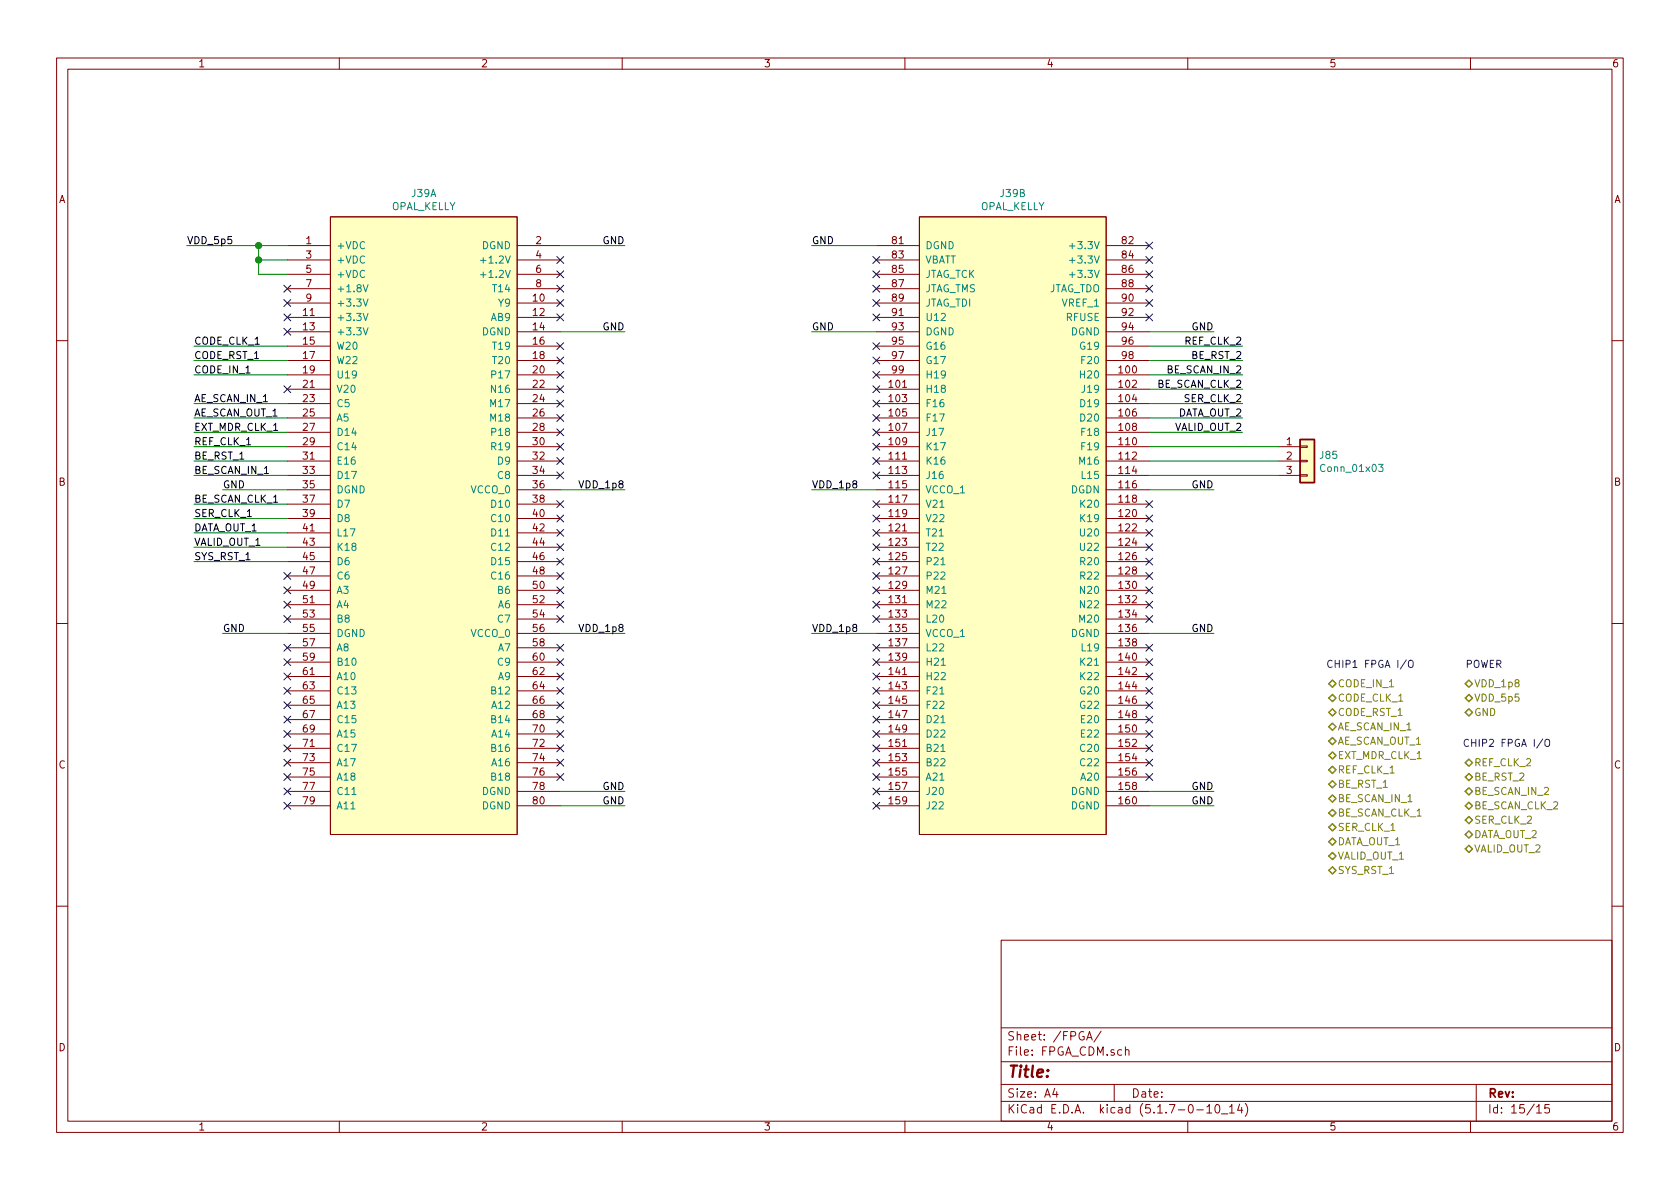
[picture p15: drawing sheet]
EESchema Schematic File Version 4
EELAYER 30 0
EELAYER END
$Descr A4 11693 8268
encoding utf-8
Sheet 15 15
Title ""
Date ""
Rev ""
Comp ""
Comment1 ""
Comment2 ""
Comment3 ""
Comment4 ""
$EndDescr
$Comp
L fdm_gen2_v1-rescue:OPAL_KELLY-OSU_SIM_BASIC J39
U 1 1
P 2950 3650
F 0 "J39" H 2950 5965 50  0000 C CNN
F 1 "OPAL_KELLY" H 2950 5874 50  0000 C CNN
F 2 "OSU_SIM_BASIC:OPAL_KELLY" H 2950 3650 50  0001 C CNN
F 3 "DOCUMENTATION" H 2950 3650 50  0001 C CNN
	1    2950 3650
	1    0    0    -1  
$EndComp
$Comp
L fdm_gen2_v1-rescue:OPAL_KELLY-OSU_SIM_BASIC J39
U 2 1
P 7050 3650
F 0 "J39" H 7050 5965 50  0000 C CNN
F 1 "OPAL_KELLY" H 7050 5874 50  0000 C CNN
F 2 "OSU_SIM_BASIC:OPAL_KELLY" H 7050 3650 50  0001 C CNN
F 3 "DOCUMENTATION" H 7050 3650 50  0001 C CNN
	2    7050 3650
	1    0    0    -1  
$EndComp
Text HLabel 10200 4750 2    50   BiDi ~ 0
VDD_1p8
Text HLabel 10200 4850 2    50   BiDi ~ 0
VDD_5p5
Text HLabel 10200 4950 2    50   BiDi ~ 0
GND
Wire Wire Line
	1800 1700 1800 1800
Wire Wire Line
	1800 1700 2000 1700
Wire Wire Line
	1800 1900 2000 1900
Wire Wire Line
	2000 1800 1800 1800
Connection ~ 1800 1800
Wire Wire Line
	1800 1800 1800 1900
Wire Wire Line
	1800 1700 1300 1700
Connection ~ 1800 1700
Text Label 1300 1700 0    50   ~ 0
VDD_5p5
Wire Wire Line
	3900 1700 4350 1700
Text Label 4350 1700 2    50   ~ 0
GND
Wire Wire Line
	3900 2300 4350 2300
Text Label 4350 2300 2    50   ~ 0
GND
Wire Wire Line
	3900 3400 4350 3400
Text Label 4350 3400 2    50   ~ 0
VDD_1p8
Wire Wire Line
	3900 4400 4350 4400
Text Label 4350 4400 2    50   ~ 0
VDD_1p8
Wire Wire Line
	3900 5500 4350 5500
Text Label 4350 5500 2    50   ~ 0
GND
Wire Wire Line
	3900 5600 4350 5600
Text Label 4350 5600 2    50   ~ 0
GND
Wire Wire Line
	1550 4400 2000 4400
Text Label 1550 4400 0    50   ~ 0
GND
Wire Wire Line
	1550 3400 2000 3400
Text Label 1550 3400 0    50   ~ 0
GND
Wire Wire Line
	5650 1700 6100 1700
Text Label 5650 1700 0    50   ~ 0
GND
Wire Wire Line
	5650 2300 6100 2300
Text Label 5650 2300 0    50   ~ 0
GND
Wire Wire Line
	8000 2300 8450 2300
Text Label 8450 2300 2    50   ~ 0
GND
Wire Wire Line
	8000 3400 8450 3400
Text Label 8450 3400 2    50   ~ 0
GND
Wire Wire Line
	8000 4400 8450 4400
Text Label 8450 4400 2    50   ~ 0
GND
Wire Wire Line
	8000 5500 8450 5500
Text Label 8450 5500 2    50   ~ 0
GND
Wire Wire Line
	8000 5600 8450 5600
Text Label 8450 5600 2    50   ~ 0
GND
Wire Wire Line
	6100 4400 5650 4400
Text Label 5650 4400 0    50   ~ 0
VDD_1p8
NoConn ~ 2000 2000
NoConn ~ 2000 2100
NoConn ~ 2000 2200
NoConn ~ 2000 2300
NoConn ~ 2000 2700
NoConn ~ 2000 4100
NoConn ~ 2000 4200
NoConn ~ 2000 4300
NoConn ~ 2000 4500
NoConn ~ 2000 4600
NoConn ~ 2000 4700
NoConn ~ 2000 4800
NoConn ~ 2000 4900
NoConn ~ 2000 5000
NoConn ~ 2000 5100
NoConn ~ 2000 5200
NoConn ~ 2000 5300
NoConn ~ 2000 5400
NoConn ~ 2000 5500
NoConn ~ 2000 5600
NoConn ~ 3900 5400
NoConn ~ 3900 5300
NoConn ~ 3900 5200
NoConn ~ 3900 5100
NoConn ~ 3900 5000
NoConn ~ 3900 4900
NoConn ~ 3900 4800
NoConn ~ 3900 4700
NoConn ~ 3900 4600
NoConn ~ 3900 4500
NoConn ~ 3900 4300
NoConn ~ 3900 4200
NoConn ~ 3900 4100
NoConn ~ 3900 4000
NoConn ~ 3900 3900
NoConn ~ 3900 3800
NoConn ~ 3900 3600
NoConn ~ 3900 3500
NoConn ~ 3900 3300
NoConn ~ 3900 3200
NoConn ~ 3900 3100
NoConn ~ 3900 3000
NoConn ~ 3900 2900
NoConn ~ 3900 2800
NoConn ~ 3900 2700
NoConn ~ 3900 2600
NoConn ~ 3900 2500
NoConn ~ 3900 2400
NoConn ~ 3900 2200
NoConn ~ 3900 2100
NoConn ~ 3900 2000
NoConn ~ 3900 1900
NoConn ~ 3900 1800
NoConn ~ 6100 1800
NoConn ~ 6100 1900
NoConn ~ 6100 2000
NoConn ~ 6100 2100
NoConn ~ 6100 2200
NoConn ~ 6100 2400
NoConn ~ 6100 2500
NoConn ~ 6100 2600
NoConn ~ 6100 2700
NoConn ~ 6100 2800
NoConn ~ 6100 2900
NoConn ~ 6100 3000
NoConn ~ 6100 3100
NoConn ~ 6100 3200
NoConn ~ 6100 3300
NoConn ~ 6100 3500
NoConn ~ 6100 3600
NoConn ~ 6100 3700
NoConn ~ 6100 3800
NoConn ~ 6100 3900
NoConn ~ 6100 4000
NoConn ~ 6100 4100
NoConn ~ 6100 4200
NoConn ~ 6100 4300
NoConn ~ 6100 4500
NoConn ~ 6100 4600
NoConn ~ 6100 4700
NoConn ~ 6100 4800
NoConn ~ 6100 4900
NoConn ~ 6100 5000
NoConn ~ 6100 5100
NoConn ~ 6100 5200
NoConn ~ 6100 5300
NoConn ~ 6100 5400
NoConn ~ 6100 5500
NoConn ~ 6100 5600
NoConn ~ 8000 5400
NoConn ~ 8000 5300
NoConn ~ 8000 5200
NoConn ~ 8000 5100
NoConn ~ 8000 5000
NoConn ~ 8000 4900
NoConn ~ 8000 4800
NoConn ~ 8000 4700
NoConn ~ 8000 4600
NoConn ~ 8000 4500
NoConn ~ 8000 4300
NoConn ~ 8000 4200
NoConn ~ 8000 4100
NoConn ~ 8000 4000
NoConn ~ 8000 3600
NoConn ~ 8000 3500
NoConn ~ 8000 2200
NoConn ~ 8000 2100
NoConn ~ 8000 2000
NoConn ~ 8000 1900
NoConn ~ 8000 1800
NoConn ~ 8000 1700
Text Label 1350 2600 0    50   ~ 0
CODE_IN_1
Text Label 1350 2400 0    50   ~ 0
CODE_CLK_1
Text Label 1350 2500 0    50   ~ 0
CODE_RST_1
Text Label 1350 2800 0    50   ~ 0
AE_SCAN_IN_1
Text Label 1350 2900 0    50   ~ 0
AE_SCAN_OUT_1
Wire Wire Line
	2000 2900 1350 2900
Wire Wire Line
	2000 2800 1350 2800
Wire Wire Line
	2000 2500 1350 2500
Wire Wire Line
	2000 2400 1350 2400
Wire Wire Line
	2000 2600 1350 2600
Text Label 1350 3000 0    50   ~ 0
EXT_MDR_CLK_1
Wire Wire Line
	2000 3000 1350 3000
Text Label 1350 3100 0    50   ~ 0
REF_CLK_1
Wire Wire Line
	2000 3100 1350 3100
Text Label 1350 3200 0    50   ~ 0
BE_RST_1
Wire Wire Line
	2000 3200 1350 3200
Text Label 1350 3300 0    50   ~ 0
BE_SCAN_IN_1
Wire Wire Line
	2000 3300 1350 3300
Text Label 1350 3500 0    50   ~ 0
BE_SCAN_CLK_1
Wire Wire Line
	2000 3500 1350 3500
Text Label 1350 3600 0    50   ~ 0
SER_CLK_1
Wire Wire Line
	2000 3600 1350 3600
Text Label 1350 3700 0    50   ~ 0
DATA_OUT_1
Wire Wire Line
	2000 3700 1350 3700
Text Label 1350 3800 0    50   ~ 0
VALID_OUT_1
Wire Wire Line
	2000 3800 1350 3800
Text Label 1350 3900 0    50   ~ 0
SYS_RST_1
Wire Wire Line
	2000 3900 1350 3900
NoConn ~ 3900 3700
NoConn ~ 2000 4000
Text Label 8650 2400 2    50   ~ 0
REF_CLK_2
Wire Wire Line
	8000 2400 8650 2400
Text Label 8650 2500 2    50   ~ 0
BE_RST_2
Wire Wire Line
	8000 2500 8650 2500
Text Label 8650 2600 2    50   ~ 0
BE_SCAN_IN_2
Wire Wire Line
	8000 2600 8650 2600
Text Label 8650 2700 2    50   ~ 0
BE_SCAN_CLK_2
Wire Wire Line
	8000 2700 8650 2700
Text Label 8650 2800 2    50   ~ 0
SER_CLK_2
Wire Wire Line
	8000 2800 8650 2800
Text Label 8650 2900 2    50   ~ 0
DATA_OUT_2
Wire Wire Line
	8000 2900 8650 2900
Text Label 8650 3000 2    50   ~ 0
VALID_OUT_2
Wire Wire Line
	8000 3000 8650 3000
NoConn ~ 8000 3700
NoConn ~ 8000 3800
NoConn ~ 8000 3900
$Comp
L Connector_Generic:Conn_01x03 J?
U 1 1
P 9100 3200
AR Path="/5FA33148/602A7D0C" Ref="J?"  Part="1" 
AR Path="/602863A8/602A7D0C" Ref="J?"  Part="1" 
AR Path="/6028AE47/602A7D0C" Ref="J?"  Part="1" 
AR Path="/6078545A/602A7D0C" Ref="J85"  Part="1" 
F 0 "J85" H 9180 3242 50  0000 L CNN
F 1 "Conn_01x03" H 9180 3151 50  0000 L CNN
F 2 "Connector_PinHeader_2.54mm:PinHeader_1x03_P2.54mm_Vertical" H 9100 3200 50  0001 C CNN
F 3 "~" H 9100 3200 50  0001 C CNN
	1    9100 3200
	1    0    0    -1  
$EndComp
Wire Wire Line
	8000 3100 8900 3100
Wire Wire Line
	8000 3200 8900 3200
Wire Wire Line
	8000 3300 8900 3300
Text Notes 10200 4650 0    50   ~ 0
POWER
Text HLabel 9250 4750 2    50   BiDi ~ 0
CODE_IN_1
Text HLabel 9250 4850 2    50   BiDi ~ 0
CODE_CLK_1
Text HLabel 9250 4950 2    50   BiDi ~ 0
CODE_RST_1
Text HLabel 9250 5050 2    50   BiDi ~ 0
AE_SCAN_IN_1
Text HLabel 9250 5150 2    50   BiDi ~ 0
AE_SCAN_OUT_1
Text HLabel 9250 5250 2    50   BiDi ~ 0
EXT_MDR_CLK_1
Text HLabel 9250 5350 2    50   BiDi ~ 0
REF_CLK_1
Text HLabel 9250 5450 2    50   BiDi ~ 0
BE_RST_1
Text HLabel 9250 5550 2    50   BiDi ~ 0
BE_SCAN_IN_1
Text HLabel 9250 5650 2    50   BiDi ~ 0
BE_SCAN_CLK_1
Text HLabel 9250 5750 2    50   BiDi ~ 0
SER_CLK_1
Text HLabel 9250 5850 2    50   BiDi ~ 0
DATA_OUT_1
Text HLabel 9250 5950 2    50   BiDi ~ 0
VALID_OUT_1
Text HLabel 9250 6050 2    50   BiDi ~ 0
SYS_RST_1
Text Notes 10800 5200 2    50   ~ 0
CHIP2 FPGA I/O\n
Text HLabel 10200 5300 2    50   BiDi ~ 0
REF_CLK_2
Text HLabel 10200 5400 2    50   BiDi ~ 0
BE_RST_2
Text HLabel 10200 5500 2    50   BiDi ~ 0
BE_SCAN_IN_2
Text HLabel 10200 5600 2    50   BiDi ~ 0
BE_SCAN_CLK_2
Text HLabel 10200 5700 2    50   BiDi ~ 0
SER_CLK_2
Text HLabel 10200 5800 2    50   BiDi ~ 0
DATA_OUT_2
Text HLabel 10200 5900 2    50   BiDi ~ 0
VALID_OUT_2
Text Notes 9850 4650 2    50   ~ 0
CHIP1 FPGA I/O\n
Wire Wire Line
	6100 3400 5650 3400
Text Label 5650 3400 0    50   ~ 0
VDD_1p8
$EndSCHEMATC
